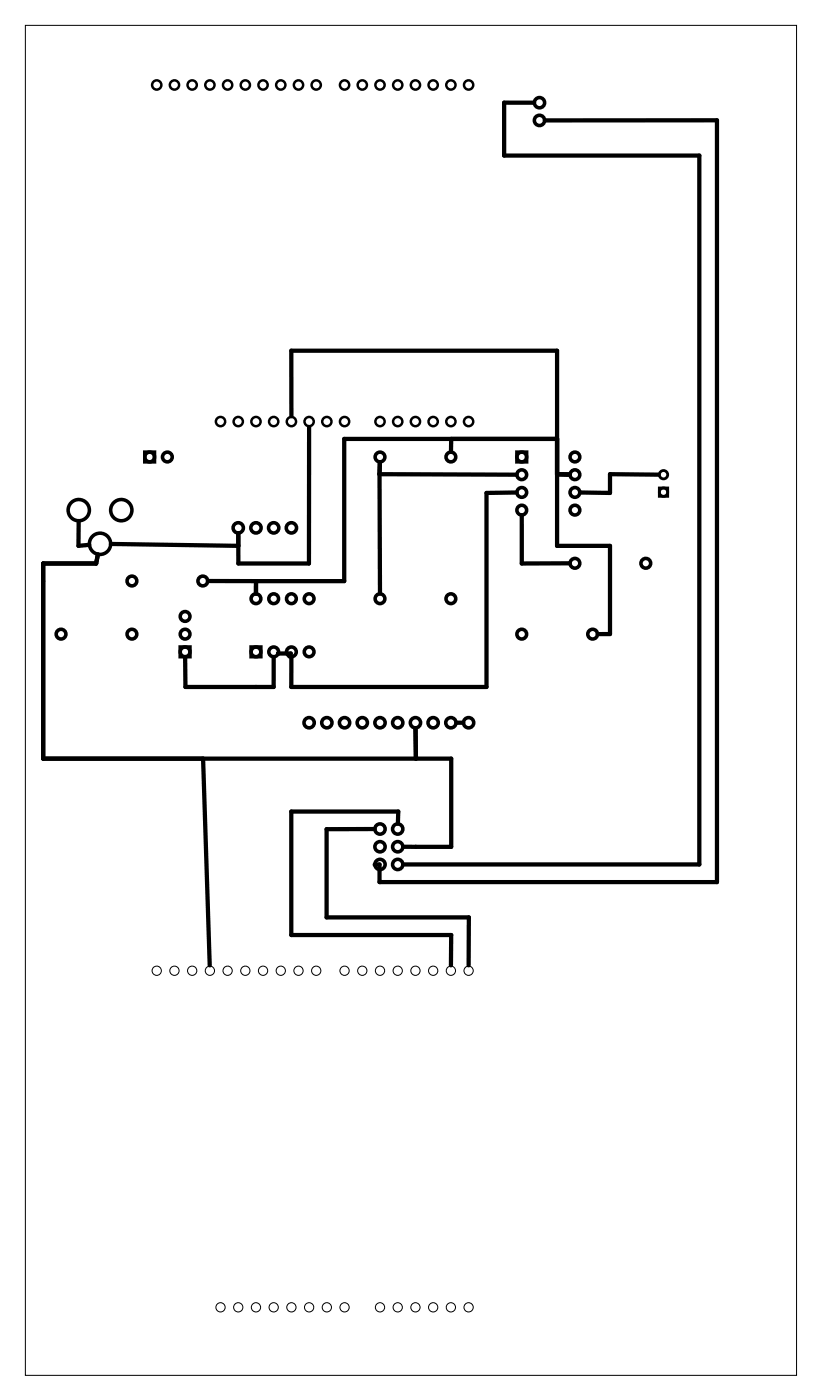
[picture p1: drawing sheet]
<svg xmlns="http://www.w3.org/2000/svg" width="118mm" height="201mm" viewBox="0 0 118 201" stroke-linecap="round" stroke-linejoin="round" font-family="sans-serif">
<g fill="none" stroke="#000" stroke-width=".14">
<path d="M3.6 3.6h110.6v193.6h-110.6z"/>
<circle cx="22.5" cy="139.2" r=".66"/>
<circle cx="25" cy="139.2" r=".66"/>
<circle cx="27.5" cy="139.2" r=".66"/>
<circle cx="30.1" cy="139.2" r=".66"/>
<circle cx="32.6" cy="139.2" r=".66"/>
<circle cx="35.2" cy="139.2" r=".66"/>
<circle cx="37.7" cy="139.2" r=".66"/>
<circle cx="40.2" cy="139.2" r=".66"/>
<circle cx="42.8" cy="139.2" r=".66"/>
<circle cx="45.3" cy="139.2" r=".66"/>
<circle cx="49.4" cy="139.2" r=".66"/>
<circle cx="51.9" cy="139.2" r=".66"/>
<circle cx="54.5" cy="139.2" r=".66"/>
<circle cx="57" cy="139.2" r=".66"/>
<circle cx="59.6" cy="139.2" r=".66"/>
<circle cx="62.1" cy="139.2" r=".66"/>
<circle cx="64.6" cy="139.2" r=".66"/>
<circle cx="67.2" cy="139.2" r=".66"/>
<circle cx="31.6" cy="187.4" r=".66"/>
<circle cx="34.2" cy="187.4" r=".66"/>
<circle cx="36.7" cy="187.4" r=".66"/>
<circle cx="39.2" cy="187.4" r=".66"/>
<circle cx="41.8" cy="187.4" r=".66"/>
<circle cx="44.3" cy="187.4" r=".66"/>
<circle cx="46.9" cy="187.4" r=".66"/>
<circle cx="49.4" cy="187.4" r=".66"/>
<circle cx="54.5" cy="187.4" r=".66"/>
<circle cx="57" cy="187.4" r=".66"/>
<circle cx="59.6" cy="187.4" r=".66"/>
<circle cx="62.1" cy="187.4" r=".66"/>
<circle cx="64.6" cy="187.4" r=".66"/>
<circle cx="67.2" cy="187.4" r=".66"/>
</g>
<g fill="none" stroke="#000" stroke-width=".35">
<circle cx="22.5" cy="12.2" r=".66"/>
<circle cx="25" cy="12.2" r=".66"/>
<circle cx="27.5" cy="12.2" r=".66"/>
<circle cx="30.1" cy="12.2" r=".66"/>
<circle cx="32.6" cy="12.2" r=".66"/>
<circle cx="35.2" cy="12.2" r=".66"/>
<circle cx="37.7" cy="12.2" r=".66"/>
<circle cx="40.2" cy="12.2" r=".66"/>
<circle cx="42.8" cy="12.2" r=".66"/>
<circle cx="45.3" cy="12.2" r=".66"/>
<circle cx="49.4" cy="12.2" r=".66"/>
<circle cx="51.9" cy="12.2" r=".66"/>
<circle cx="54.5" cy="12.2" r=".66"/>
<circle cx="57" cy="12.2" r=".66"/>
<circle cx="59.6" cy="12.2" r=".66"/>
<circle cx="62.1" cy="12.2" r=".66"/>
<circle cx="64.6" cy="12.2" r=".66"/>
<circle cx="67.2" cy="12.2" r=".66"/>
<circle cx="31.6" cy="60.4" r=".66"/>
<circle cx="34.2" cy="60.4" r=".66"/>
<circle cx="36.7" cy="60.4" r=".66"/>
<circle cx="39.2" cy="60.4" r=".66"/>
<circle cx="41.8" cy="60.4" r=".66"/>
<circle cx="44.3" cy="60.4" r=".66"/>
<circle cx="46.9" cy="60.4" r=".66"/>
<circle cx="49.4" cy="60.4" r=".66"/>
<circle cx="54.5" cy="60.4" r=".66"/>
<circle cx="57" cy="60.4" r=".66"/>
<circle cx="59.6" cy="60.4" r=".66"/>
<circle cx="62.1" cy="60.4" r=".66"/>
<circle cx="64.6" cy="60.4" r=".66"/>
<circle cx="67.2" cy="60.4" r=".66"/>
</g>
<g fill="none" stroke="#000" stroke-width=".51">
<path d="M20.8 64.8h1.3v1.4h-1.3zM74.1 64.8h1.4v1.4h-1.4zM25.8 92.8h1.4v1.4h-1.4zM36 92.8h1.4v1.4h-1.4z"/>
<circle cx="77.3" cy="17.3" r=".74"/>
<circle cx="77.3" cy="14.7" r=".74"/>
<circle cx="11.3" cy="73.1" r="1.52"/>
<circle cx="14.3" cy="78" r="1.52"/>
<circle cx="17.4" cy="73.1" r="1.52"/>
<circle cx="21.5" cy="65.5" r=".7"/>
<circle cx="24" cy="65.5" r=".7"/>
<circle cx="34.2" cy="75.7" r=".74"/>
<circle cx="36.7" cy="75.7" r=".74"/>
<circle cx="39.2" cy="75.7" r=".74"/>
<circle cx="41.8" cy="75.7" r=".74"/>
<circle cx="54.5" cy="65.5" r=".7"/>
<circle cx="64.6" cy="65.5" r=".7"/>
<circle cx="74.8" cy="68.1" r=".7"/>
<circle cx="74.8" cy="70.6" r=".7"/>
<circle cx="74.8" cy="73.1" r=".7"/>
<circle cx="74.8" cy="65.5" r=".7"/>
<circle cx="82.4" cy="73.1" r=".7"/>
<circle cx="82.4" cy="68.1" r=".7"/>
<circle cx="82.4" cy="70.6" r=".7"/>
<circle cx="82.4" cy="65.5" r=".7"/>
<circle cx="8.8" cy="90.9" r=".7"/>
<circle cx="18.9" cy="90.9" r=".7"/>
<circle cx="18.9" cy="83.3" r=".7"/>
<circle cx="26.5" cy="88.4" r=".7"/>
<circle cx="26.5" cy="93.5" r=".7"/>
<circle cx="26.5" cy="90.9" r=".7"/>
<circle cx="29.1" cy="83.3" r=".7"/>
<circle cx="36.7" cy="85.8" r=".7"/>
<circle cx="36.7" cy="93.5" r=".7"/>
<circle cx="39.2" cy="85.8" r=".7"/>
<circle cx="39.2" cy="93.5" r=".7"/>
<circle cx="41.8" cy="85.8" r=".7"/>
<circle cx="41.8" cy="93.5" r=".7"/>
<circle cx="44.3" cy="85.8" r=".7"/>
<circle cx="44.3" cy="93.5" r=".7"/>
<circle cx="54.5" cy="85.8" r=".7"/>
<circle cx="64.6" cy="85.8" r=".7"/>
<circle cx="74.8" cy="90.9" r=".7"/>
<circle cx="82.4" cy="80.8" r=".7"/>
<circle cx="85" cy="90.9" r=".7"/>
<circle cx="92.6" cy="80.8" r=".7"/>
<circle cx="44.3" cy="103.6" r=".74"/>
<circle cx="46.9" cy="103.6" r=".74"/>
<circle cx="49.4" cy="103.6" r=".74"/>
<circle cx="51.9" cy="103.6" r=".74"/>
<circle cx="54.5" cy="103.6" r=".74"/>
<circle cx="54.5" cy="118.9" r=".74"/>
<circle cx="57" cy="103.6" r=".74"/>
<circle cx="57" cy="118.9" r=".74"/>
<circle cx="59.6" cy="103.6" r=".74"/>
<circle cx="62.1" cy="103.6" r=".74"/>
<circle cx="64.6" cy="103.6" r=".74"/>
<circle cx="67.2" cy="103.6" r=".74"/>
<circle cx="54.5" cy="123.9" r=".74"/>
<circle cx="54.5" cy="121.4" r=".74"/>
<circle cx="57" cy="123.9" r=".74"/>
<circle cx="57" cy="121.4" r=".74"/>
</g>
<g fill="none" stroke="#000" stroke-width=".4">
<path d="M94.5 70h1.2v1.2h-1.2z"/>
<circle cx="95.1" cy="70.6" r=".6"/>
<circle cx="95.1" cy="68.1" r=".6"/>
</g>
<g fill="none" stroke="#000" stroke-width=".61">
<path d="M76.6 14.7h-4.3v7.6h27.9v101.6h-42.4M78.1 17.3l24.7-.1v109.3h-48.4v-2.6l-.7 .1M41.8 59.7v-9.4h38.1v28h7.5v12.6h-1.7M11.3 74.7l-.1 3.6 1.6-.2M14 79.5l-.2 1.3h-7.6v28h58.5v12.6h-6.9M44.3 61.2v19.6h-10.1v-4.4v1.9l-18.3-.3M54.4 68l.1 17.1M54.4 68l19.7 .1M54.5 66.3l-.1 1.7M64.7 62.9l-.1 1.9M74.1 70.6l-4.4 .1v27.8h-27.9v-4.3M74.8 73.9v6.9h6.9"/>
<path d="M79.9 68h1.8M79.9 62.9h-30.6v20.4h-12.6M94.4 68.1l-7-.1v2.7l-4.3-.1M26.5 94.2l.1 4.3h12.6v-4.3M29.8 83.3h6.9M36.7 83.3v1.8M39.9 93.7h1.8l-.2 .4M29.1 108.8l1 29.6M53.7 118.9h-6.9v12.6h20.4v6.9M57 118.1l.1-1.7h-15.3v17.7h22.9l-.1 4.3M59.6 104.4v4.4M65.4 103.6h1"/>
</g>
</svg>
